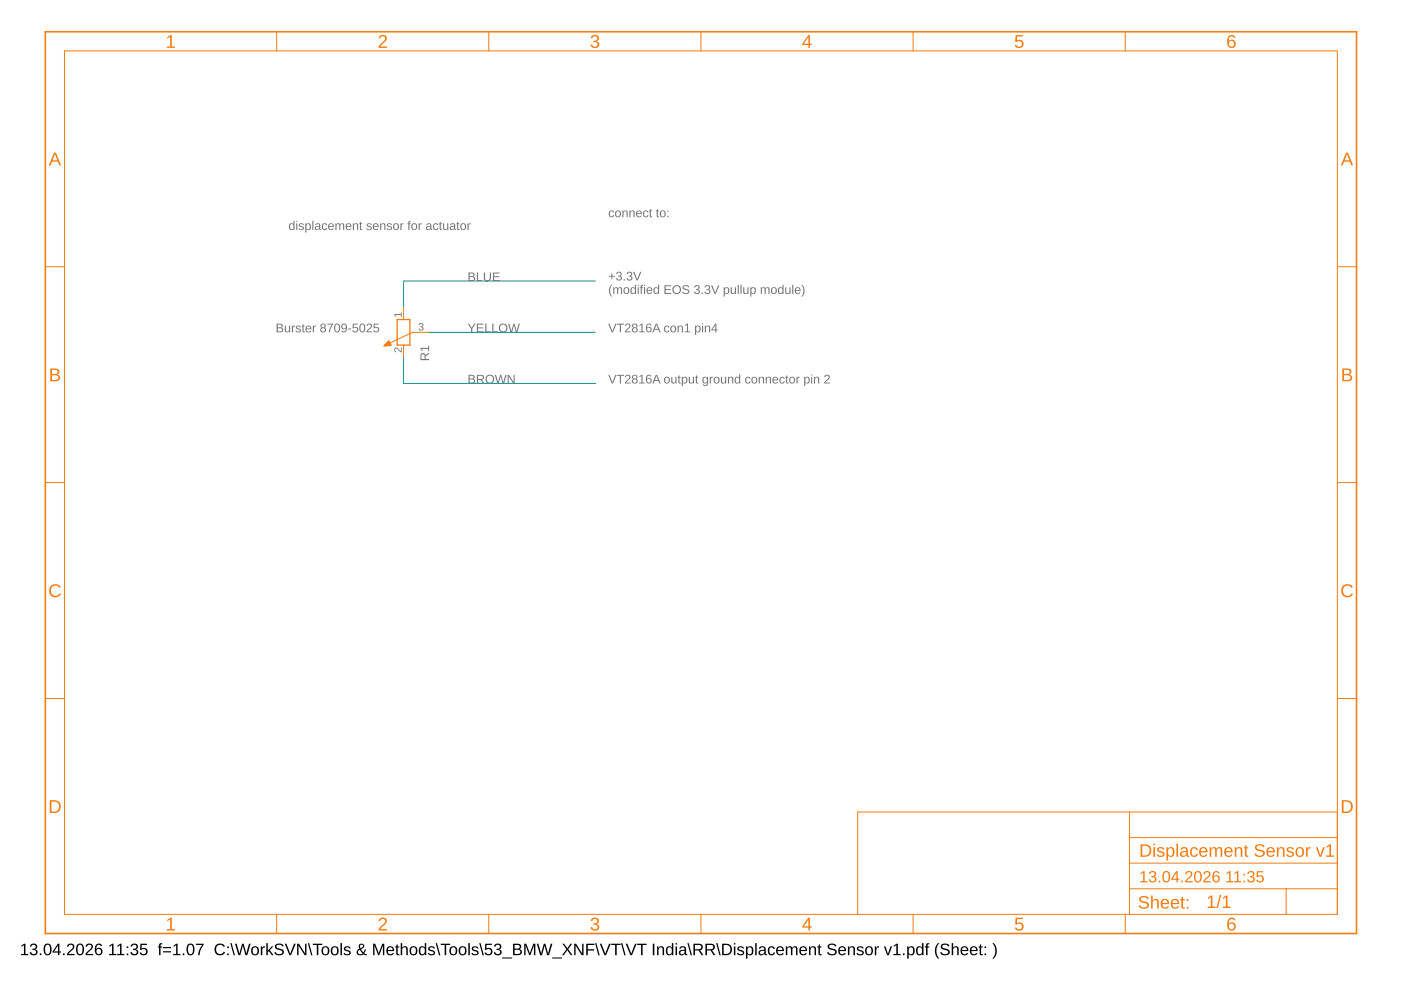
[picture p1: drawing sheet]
<svg xmlns="http://www.w3.org/2000/svg" width="297mm" height="210mm" viewBox="0 0 297 210" stroke-linecap="round" stroke-linejoin="round" font-family="sans-serif">
<path d="M4.5 200.5l.6-.4h.3v2.2h.6v.2h-1.5v-.2h.6v-1.9l-.6 .4zM6.6 200.2a.71 .71 0 0 1 1-.1 .71 .71 0 0 1 0 1.1l-.2 .1a.69 .69 0 0 1 .5 .9 .69 .69 0 0 1-1 .3l-.6-.4v-.2h.3a.49 .49 0 0 0 .7 .4 .49 .49 0 0 0 .2-.8l-.6-.1v-.2a.47 .47 0 0 0 .7-.3 .47 .47 0 0 0-.4-.6 .47 .47 0 0 0-.6 .4h-.3zM8.4 202.1h.4v.4h-.4zM9.6 200.2a.91 .91 0 0 1 1.1 .1 .91 .91 0 0 1 .2 1 .89 .89 0 0 1-.3 1.1 .89 .89 0 0 1-1.1-.2l-.2-.5v-.8zM9.8 200.4a1.65 1.65 0 0 0 .1 1.9h.2a1.12 1.12 0 0 0 .5-1.6l-.3-.4zM12.3 200.1h.3v1.6h.3v.3h-.3v.5h-.3v-.5h-1.1v-.3zM12.3 200.4l-.9 1.3h.9zM13.4 202.1h.3v.4h-.3zM14.5 200.2a.79 .79 0 0 1 1.2 .2 .79 .79 0 0 1-.5 1.1l-.7 .8h1.3v.2h-1.6l.1-.4 .5-.6a.72 .72 0 0 0 .4-1.2l-.5 .1-.2 .3h-.3zM16.5 200.2a.91 .91 0 0 1 1.1 .1 .91 .91 0 0 1 .2 1 .89 .89 0 0 1-.3 1.1 .89 .89 0 0 1-1.2-.2l-.2-.5v-.8zM16.7 200.4a1.65 1.65 0 0 0 .1 1.9h.2a1.12 1.12 0 0 0 .4-1.6l-.3-.4zM18.4 200.2a.79 .79 0 0 1 1.2 .2 .79 .79 0 0 1-.4 1.1l-.7 .8h1.2v.2h-1.6l.1-.4 .5-.6a.72 .72 0 0 0 .4-1.2l-.5 .1-.1 .3h-.4zM20.5 200.2a.76 .76 0 0 1 1.2 .3l-.3 .1a.51 .51 0 0 0-.7-.2 .51 .51 0 0 0-.3 .6v.3a.79 .79 0 0 1 1.2 0 .79 .79 0 0 1-.1 1.1 .79 .79 0 0 1-1.2-.1 1.85 1.85 0 0 1 .2-2.1zM20.4 201.7a.52 .52 0 0 0 1 0 .52 .52 0 0 0-1 0zM23.2 200.5l.6-.4h.3v2.2h.6v.2h-1.6v-.2h.7v-1.9l-.6 .4zM24.9 200.5l.6-.4h.3v2.2h.6v.2h-1.6v-.2h.7v-1.9l-.6 .4zM26.9 200.7h.3v.3h-.3zM26.9 202.2h.3v.3h-.3zM27.9 200.2a.71 .71 0 0 1 1.1-.1 .71 .71 0 0 1 0 1.1l-.3 .1a.69 .69 0 0 1 .6 .9 .69 .69 0 0 1-1 .3l-.6-.4-.1-.2h.4a.49 .49 0 0 0 .6 .4 .49 .49 0 0 0 .3-.8l-.7-.1v-.2a.47 .47 0 0 0 .7-.3 .47 .47 0 0 0-.3-.6 .47 .47 0 0 0-.6 .4h-.3zM29.8 200.1h1.4v.3h-1.1l-.1 .7a.83 .83 0 0 1 1.1 .2 .83 .83 0 0 1-.1 1.1 .83 .83 0 0 1-1.1 0l-.3-.4 .3-.1a.55 .55 0 0 0 .8 .3 .55 .55 0 0 0 .1-.9 .55 .55 0 0 0-.8 .1h-.3zM33.8 200.1l.6-.1v.2l-.4 .2v.3h.4v.2h-.4v1.6h-.3v-1.6h-.2v-.2h.2zM34.6 200.8h1.7v.2h-1.7zM34.6 201.7h1.7v.2h-1.7zM36.8 200.5l.6-.4h.3v2.2h.5v.2h-1.5v-.2h.6v-1.9l-.5 .4zM38.7 202.1h.4v.4h-.4zM39.9 200.2a.91 .91 0 0 1 1.1 .1 .91 .91 0 0 1 .2 1 .89 .89 0 0 1-.3 1.1 .89 .89 0 0 1-1.1-.2l-.2-.5v-.8zM40.1 200.4a1.65 1.65 0 0 0 .1 1.9h.2a1.12 1.12 0 0 0 .5-1.6l-.3-.4zM41.6 200.1h1.6l-.7 1.6-.2 .8h-.3a3.8 3.8 0 0 1 .9-2.1h-1.3zM45.8 200.4a1.21 1.21 0 0 1 1.9 .3l-.3 .1a.9 .9 0 0 0-1.3-.3 .9 .9 0 0 0-.2 1.3 .84 .84 0 0 0 .8 .5 .84 .84 0 0 0 .7-.5l.3 .1a1.25 1.25 0 0 1-1.8 .4 1.25 1.25 0 0 1-.1-1.9zM48.2 200.7h.3v.3h-.3zM48.2 202.2h.3v.3h-.3zM48.8 200h.3l.7 2.6h-.3zM49.8 200.1h.4l.6 2.1 .5-2.1h.3l.6 2.1 .6-2.1h.3l-.7 2.4h-.4l-.5-2-.6 2h-.4zM53.4 200.9a.94 .94 0 0 1 1.5 .5 .94 .94 0 0 1-1.1 1.1l-.4-.2-.1-.4zM53.8 200.9a.86 .86 0 0 0 .3 1.4 .79 .79 0 0 0 .5-.7 .79 .79 0 0 0-.5-.7zM55.3 200.7h.3v.3l.2-.3 .4-.1v.3h-.4l-.1 .3-.1 1.3h-.3zM56.5 200h.3v1.6l.8-.9h.4l-.8 .8 .8 1h-.4l-.6-.8-.2 .2v.6h-.3zM58.4 200.4a1.11 1.11 0 0 1 1.7 .2l-.3 .1a.63 .63 0 0 0-.6-.4 .63 .63 0 0 0-.6 .5l.7 .3a.75 .75 0 0 1 .9 .8 .75 .75 0 0 1-1 .7 .89 .89 0 0 1-1-.7h.3a.73 .73 0 0 0 .7 .4 .73 .73 0 0 0 .7-.5l-.8-.4a.72 .72 0 0 1-.7-1zM60.4 200.1h.3l.8 2.1 .9-2.1h.3l-1 2.4h-.3zM63 200.1h.4l1.3 2.1v-2.1h.3v2.4h-.4l-1.3-2v2h-.3zM65.3 200h.2l.7 2.6h-.2zM66.3 200.1h2v.3h-.8v2.1h-.3v-2.1h-.9zM68.4 200.9a.94 .94 0 0 1 1.4 .5 .94 .94 0 0 1-1.1 1.1l-.3-.2-.2-.4zM68.7 200.9a.86 .86 0 0 0 .3 1.4 .79 .79 0 0 0 .5-.7 .79 .79 0 0 0-.5-.7zM70.3 200.9a.94 .94 0 0 1 1.5 .5 .94 .94 0 0 1-1.1 1.1l-.4-.2-.1-.4zM70.7 200.9a.86 .86 0 0 0 .3 1.4 .79 .79 0 0 0 .5-.7 .79 .79 0 0 0-.5-.7zM72.2 200h.3v2.5h-.3zM73.1 200.8a.85 .85 0 0 1 1.2 .3h-.2a.39 .39 0 0 0-.5-.3 .39 .39 0 0 0-.3 .5l.2 .1a.67 .67 0 0 1 .7 .2 .67 .67 0 0 1 .1 .7 .91 .91 0 0 1-1.5-.2l.3-.1a.45 .45 0 0 0 .5 .4 .45 .45 0 0 0 .4-.5l-.1-.1a.82 .82 0 0 1-1-.8zM76.2 200.2a.57 .57 0 0 1 .9 .1 .57 .57 0 0 1-.3 .8l-.3 .1 .5 .8 .3-.8 .3 .1-.4 .8 .6 .2v.2h-.5a.47 .47 0 0 0-.7 0 .73 .73 0 0 1-1-.5 .73 .73 0 0 1 .6-.9l-.1-.5zM76.4 200.4v.6a.42 .42 0 0 0 .5-.2 .42 .42 0 0 0-.1-.5zM76.1 201.5a.51 .51 0 0 0 0 .7 .51 .51 0 0 0 .8-.1l-.6-.7zM79.1 200.1h.4l.8 2.1 .8-2.1h.4v2.4h-.3v-2.1l-.8 2.1h-.2l-.8-2.1v2.1h-.3zM82.1 200.9a.85 .85 0 0 1 1.1-.2 .85 .85 0 0 1 .4 1h-1.4a.54 .54 0 0 0 .4 .6 .54 .54 0 0 0 .7-.3l.2 .1a.92 .92 0 0 1-1.3 .3 .92 .92 0 0 1-.2-1.3zM82.4 201l-.2 .4h1.1l-.3-.5zM84.1 200.2h.2v.5h.4v.2h-.4v1.2l.1 .2h.3v.2h-.5l-.2-.1v-1.5h-.2v-.2h.2zM85 200h.3v1a.63 .63 0 0 1 .7-.4 .63 .63 0 0 1 .4 .7v1.2h-.3v-1.2a.45 .45 0 0 0-.4-.5 .45 .45 0 0 0-.4 .6v1.1h-.3zM87 200.9a.94 .94 0 0 1 1.5 .5 .94 .94 0 0 1-1.1 1.1l-.4-.2-.1-.4zM87.4 200.9a.86 .86 0 0 0 .3 1.4 .79 .79 0 0 0 .5-.7 .79 .79 0 0 0-.5-.7zM89 200.9l.5-.3 .6 .3v-.9h.3v2.5h-.3v-.3a.71 .71 0 0 1-1 .3 .71 .71 0 0 1-.3-.9zM89.2 201a.91 .91 0 0 0 .4 1.3 .79 .79 0 0 0 .5-.7 .79 .79 0 0 0-.5-.7zM91 200.8a.85 .85 0 0 1 1.2 .3h-.3a.39 .39 0 0 0-.4-.3 .39 .39 0 0 0-.3 .5l.2 .1a.67 .67 0 0 1 .7 .2 .67 .67 0 0 1 .1 .7 .91 .91 0 0 1-1.5-.2l.3-.1a.45 .45 0 0 0 .5 .4 .45 .45 0 0 0 .4-.5l-.1-.1a.82 .82 0 0 1-1-.8zM92.4 200h.3l.7 2.6h-.3zM93.4 200.1h2v.3h-.8v2.1h-.3v-2.1h-.9zM95.5 200.9a.94 .94 0 0 1 1.5 .5 .94 .94 0 0 1-1.1 1.1l-.4-.2-.2-.4zM95.8 200.9a.86 .86 0 0 0 .3 1.4 .79 .79 0 0 0 .5-.7 .79 .79 0 0 0-.5-.7zM97.5 200.9a.94 .94 0 0 1 1.4 .5 .94 .94 0 0 1-1.1 1.1l-.3-.2-.2-.4zM97.8 200.9a.86 .86 0 0 0 .3 1.4 .79 .79 0 0 0 .5-.7 .79 .79 0 0 0-.5-.7zM99.3 200h.3v2.5h-.3zM100.2 200.8a.85 .85 0 0 1 1.3 .3h-.3a.39 .39 0 0 0-.5-.3 .39 .39 0 0 0-.3 .5l.2 .1a.67 .67 0 0 1 .7 .2 .67 .67 0 0 1 .1 .7 .91 .91 0 0 1-1.5-.2l.3-.1a.45 .45 0 0 0 .6 .4 .45 .45 0 0 0 .3-.5l-.1-.1a.82 .82 0 0 1-1-.8zM101.6 200h.3l.7 2.6h-.3zM102.9 200.1h1.4v.3h-1.1l-.1 .7a.83 .83 0 0 1 1.1 .2 .83 .83 0 0 1-.1 1.1 .83 .83 0 0 1-1.1 0l-.3-.4 .3-.1a.55 .55 0 0 0 .9 .3 .55 .55 0 0 0 0-.9 .55 .55 0 0 0-.8 .1h-.3zM105 200.2a.71 .71 0 0 1 1-.1 .71 .71 0 0 1 0 1.1l-.2 .1a.69 .69 0 0 1 .5 .9 .69 .69 0 0 1-1 .3l-.6-.4v-.2h.3a.49 .49 0 0 0 .7 .4 .49 .49 0 0 0 .2-.8l-.6-.1v-.2a.47 .47 0 0 0 .7-.3 .47 .47 0 0 0-.4-.6 .47 .47 0 0 0-.6 .4h-.3zM106.5 203h2v.2h-2zM108.8 200.1a1.58 1.58 0 0 1 1.7 .3v.5l-.4 .3a.66 .66 0 0 1 .5 .8 .66 .66 0 0 1-.8 .5h-1zM109.1 200.4v.7h.6a.42 .42 0 0 0 .4-.1 .42 .42 0 0 0 .1-.4l-.3-.2zM109.1 201.4v.9l1.1-.2a.43 .43 0 0 0-.1-.7zM111.1 200.1h.5l.7 2.1 .8-2.1h.4v2.4h-.3v-2.1l-.8 2.1h-.2l-.8-2.1v2.1h-.3zM113.8 200.1h.4l.5 2.1 .6-2.1h.3l.6 2.1 .6-2.1h.3l-.7 2.4h-.4l-.5-2-.6 2h-.4zM117.1 203h2v.2h-2zM119.2 200.1h.4l.7 .9 .6-.9h.4l-.8 1.1 .9 1.3h-.4l-.7-1-.8 1h-.3l.9-1.2zM121.7 200.1h.4l1.3 2.1v-2.1h.3v2.4h-.4l-1.3-2v2h-.3zM124.3 200.1h1.7v.3h-1.4v.9h1.4v.2h-1.4v1h-.3zM126.2 200h.2l.7 2.6h-.2zM127.2 200.1h.3l.8 2.1 .8-2.1h.4l-1 2.4h-.3zM129.6 200.1h2v.3h-.9v2.1h-.3v-2.1h-.8zM131.7 200h.2l.7 2.6h-.2zM132.7 200.1h.3l.8 2.1 .8-2.1h.4l-1 2.4h-.3zM135.1 200.1h2v.3h-.9v2.1h-.3v-2.1h-.8zM138.4 200.1h.3v2.4h-.3zM139.3 200.7h.3v.3a.63 .63 0 0 1 .7-.4 .63 .63 0 0 1 .5 .7v1.2h-.3v-1.2a.45 .45 0 0 0-.5-.5 .45 .45 0 0 0-.4 .6v1.1h-.3zM141.3 200.9l.6-.3 .5 .3v-.9h.4v2.5h-.3v-.3a.71 .71 0 0 1-1 .3 .71 .71 0 0 1-.3-.9zM141.6 201a.91 .91 0 0 0 .3 1.3 .79 .79 0 0 0 .5-.7 .79 .79 0 0 0-.5-.7zM143.2 200h.3v.3h-.3zM143.2 200.7h.3v1.8h-.3zM144.2 200.7a.74 .74 0 0 1 .8-.1 .74 .74 0 0 1 .5 .6v1l.2 .1v.2h-.3l-.2-.3a.63 .63 0 0 1-.8 .4 .63 .63 0 0 1-.5-.8 .63 .63 0 0 1 .8-.4h.5a.42 .42 0 0 0-.3-.5 .42 .42 0 0 0-.6 .3l-.3-.1zM144.4 201.7a.41 .41 0 0 0 .1 .7 .41 .41 0 0 0 .6-.4l.1-.4zM145.7 200h.3l.7 2.6h-.3zM147 200.1h1.2a.7 .7 0 0 1 .8 .5 .7 .7 0 0 1-.6 .9l.7 1h-.4l-.6-1h-.8v1h-.3zM147.3 200.4v.9h.8a.46 .46 0 0 0 .6-.5 .46 .46 0 0 0-.6-.4zM149.6 200.1h1.1a.7 .7 0 0 1 .9 .5 .7 .7 0 0 1-.6 .9l.7 1h-.4l-.6-1h-.8v1h-.3zM149.9 200.4v.9h.8a.46 .46 0 0 0 .5-.5 .46 .46 0 0 0-.5-.4zM151.8 200h.3l.7 2.6h-.3zM153.1 200.1h.8a1.22 1.22 0 0 1 1.3 1.2 1.22 1.22 0 0 1-1.2 1.2h-.9zM153.4 200.4v1.9h.6a1 1 0 0 0 .8-1.3 1 1 0 0 0-1.4-.6zM155.6 200h.3v.3h-.3zM155.6 200.7h.3v1.8h-.3zM156.5 200.8a.85 .85 0 0 1 1.3 .3h-.3a.39 .39 0 0 0-.5-.3 .39 .39 0 0 0-.3 .5l.2 .1a.67 .67 0 0 1 .7 .2 .67 .67 0 0 1 .1 .7 .91 .91 0 0 1-1.5-.2l.3-.1a.45 .45 0 0 0 .6 .4 .45 .45 0 0 0 .3-.5l-.1-.1a.82 .82 0 0 1-1-.8zM158.1 200.7h.3l.1 .3a.71 .71 0 0 1 .9-.3 .71 .71 0 0 1 .3 .9 .76 .76 0 0 1-.9 .9l-.3-.3v1.1h-.3zM158.7 200.9a.84 .84 0 0 0 .3 1.4 .83 .83 0 0 0 0-1.4zM160.1 200h.3v2.5h-.3zM161.1 200.7a.74 .74 0 0 1 .8-.1 .74 .74 0 0 1 .5 .6v1l.2 .1v.2h-.4l-.1-.3a.63 .63 0 0 1-.8 .4 .63 .63 0 0 1-.5-.8 .63 .63 0 0 1 .8-.4h.4a.42 .42 0 0 0-.2-.5 .42 .42 0 0 0-.6 .3l-.3-.1zM161.3 201.7a.41 .41 0 0 0 .1 .7 .41 .41 0 0 0 .6-.4v-.4zM163 200.9a.76 .76 0 0 1 1.3 .3h-.3a.48 .48 0 0 0-.7-.3 .48 .48 0 0 0-.2 .7 .48 .48 0 0 0 .2 .7 .48 .48 0 0 0 .7-.4l.3 .1a.79 .79 0 0 1-.9 .5 .79 .79 0 0 1-.6-.9zM164.8 200.9a.85 .85 0 0 1 1-.2 .85 .85 0 0 1 .4 1h-1.3a.54 .54 0 0 0 .3 .6 .54 .54 0 0 0 .7-.3l.3 .1a.92 .92 0 0 1-1.4 .3 .92 .92 0 0 1-.2-1.3zM165 201l-.1 .4h1l-.3-.5zM166.6 200.7h.3v.3a.58 .58 0 0 1 .5-.4 .58 .58 0 0 1 .6 .4 .58 .58 0 0 1 .7-.4 .58 .58 0 0 1 .4 .7v1.2h-.3v-1.4a.41 .41 0 0 0-.6-.2 .41 .41 0 0 0-.2 .5v1.1h-.3v-1.4a.41 .41 0 0 0-.6-.2 .41 .41 0 0 0-.2 .5v1.1h-.3zM169.7 200.9a.85 .85 0 0 1 1-.2 .85 .85 0 0 1 .4 1h-1.3a.54 .54 0 0 0 .3 .6 .54 .54 0 0 0 .7-.3l.3 .1a.92 .92 0 0 1-1.3 .3 .92 .92 0 0 1-.2-1.3zM169.9 201l-.1 .4h1l-.3-.5zM171.5 200.7h.3v.3a.63 .63 0 0 1 .7-.4 .63 .63 0 0 1 .5 .7v1.2h-.3v-1.2a.45 .45 0 0 0-.5-.5 .45 .45 0 0 0-.4 .6v1.1h-.3zM173.6 200.2h.2v.5h.4v.2h-.4v1.2l.1 .2h.3v.2h-.5l-.1-.1-.1-1.5h-.2v-.2h.2zM175.6 200.4a1.11 1.11 0 0 1 1.7 .2l-.3 .1a.63 .63 0 0 0-.6-.4 .63 .63 0 0 0-.6 .5l.7 .3a.75 .75 0 0 1 .9 .8 .75 .75 0 0 1-1 .7 .89 .89 0 0 1-1-.7h.3a.73 .73 0 0 0 .7 .4 .73 .73 0 0 0 .7-.5l-.8-.4a.72 .72 0 0 1-.7-1zM177.9 200.9a.85 .85 0 0 1 1.1-.2 .85 .85 0 0 1 .4 1h-1.4a.54 .54 0 0 0 .4 .6 .54 .54 0 0 0 .7-.3l.2 .1a.92 .92 0 0 1-1.3 .3 .92 .92 0 0 1-.2-1.3zM178.2 201l-.2 .4h1.1l-.3-.5zM179.8 200.7h.3v.3a.63 .63 0 0 1 .7-.4 .63 .63 0 0 1 .5 .7v1.2h-.3v-1.2a.45 .45 0 0 0-.5-.5 .45 .45 0 0 0-.4 .6v1.1h-.3zM181.9 200.8a.85 .85 0 0 1 1.2 .3h-.3a.39 .39 0 0 0-.5-.3 .39 .39 0 0 0-.2 .5l.2 .1a.67 .67 0 0 1 .6 .2 .67 .67 0 0 1 .1 .7 .91 .91 0 0 1-1.4-.2l.3-.1a.45 .45 0 0 0 .5 .4 .45 .45 0 0 0 .4-.5l-.1-.1a.82 .82 0 0 1-1-.8zM183.6 200.9a.94 .94 0 0 1 1.5 .5 .94 .94 0 0 1-1.1 1.1l-.4-.2-.2-.4zM184 200.9a.86 .86 0 0 0 .2 1.4 .79 .79 0 0 0 .6-.7 .79 .79 0 0 0-.5-.7zM185.5 200.7h.3v.3l.1-.3 .4-.1v.3h-.3l-.2 .3v1.3h-.3zM187.4 200.7h.3l.6 1.6 .5-1.6h.3l-.7 1.8h-.3zM189.5 200.5l.6-.4h.3v2.2h.5v.2h-1.5v-.2h.6v-1.9l-.5 .4zM191.4 202.1h.4v.4h-.4zM192.3 200.7h.3v.3a.71 .71 0 0 1 1-.3 .71 .71 0 0 1 .3 .9 .76 .76 0 0 1-.9 .9l-.4-.3 .1 1.1h-.4zM192.9 200.9a.84 .84 0 0 0 .3 1.4 .83 .83 0 0 0 0-1.4zM194.4 200.9l.5-.3 .6 .3v-.9h.3v2.5h-.3v-.3a.71 .71 0 0 1-.9 .3 .71 .71 0 0 1-.4-.9zM194.6 201a.9 .9 0 0 0 .4 1.3 .79 .79 0 0 0 .5-.7 .79 .79 0 0 0-.5-.7zM196.5 200.1l.5-.1v.2l-.3 .2v.3h.3v.2h-.3v1.6h-.4v-1.6h-.2v-.2h.2zM198.9 200h.3a2.48 2.48 0 0 0 0 3.3 1.06 1.06 0 0 1-.9-1.1 2.47 2.47 0 0 1 .6-2.2zM199.6 200.4a1.11 1.11 0 0 1 1.7 .2l-.3 .1a.63 .63 0 0 0-.7-.4 .63 .63 0 0 0-.5 .5l.7 .3a.75 .75 0 0 1 .9 .8 .75 .75 0 0 1-1 .7 .89 .89 0 0 1-1.1-.7h.4a.73 .73 0 0 0 .7 .4 .73 .73 0 0 0 .6-.5l-.7-.4a.72 .72 0 0 1-.7-1zM201.8 200h.3v1a.63 .63 0 0 1 .7-.4 .63 .63 0 0 1 .5 .7v1.2h-.3v-1.2a.45 .45 0 0 0-.5-.5 .45 .45 0 0 0-.4 .6v1.1h-.3zM203.9 200.9a.85 .85 0 0 1 1-.2 .85 .85 0 0 1 .4 1h-1.3a.54 .54 0 0 0 .3 .6 .54 .54 0 0 0 .7-.3l.3 .1a.92 .92 0 0 1-1.4 .3 .92 .92 0 0 1-.2-1.3zM204.1 201l-.1 .4h1l-.3-.5zM205.8 200.9a.85 .85 0 0 1 1.1-.2 .85 .85 0 0 1 .4 1h-1.4a.54 .54 0 0 0 .4 .6 .54 .54 0 0 0 .7-.3l.2 .1a.92 .92 0 0 1-1.3 .3 .92 .92 0 0 1-.2-1.3zM206.1 201l-.2 .4h1.1l-.3-.5zM207.8 200.2h.2v.5h.4v.2h-.4v1.2l.1 .2h.3v.2h-.5l-.2-.1v-1.5h-.2v-.2h.2zM208.7 200.7h.4v.3h-.4zM208.7 202.2h.4v.3h-.4zM210.4 200a1.06 1.06 0 0 1 .9 1 2.47 2.47 0 0 1-.6 2.3h-.3a2.48 2.48 0 0 0 0-3.3z" fill="#000"/>
<g fill="#757575">
<path d="M83.6 66.6h1.4v-.4h.2v1h-.2v-.4h-1.2l.2 .3h-.1z"/>
<path d="M83.7 73.8a.84 .84 0 0 1 1.1 .6l.2 .1v-.8h.2v1l-.7-.5a.34 .34 0 0 0-.5-.3 .34 .34 0 0 0-.1 .6l.1 .2-.4-.3z"/>
<path d="M88.9 68.6a.46 .46 0 0 1 .8 0 .46 .46 0 0 1-.3 .7 .42 .42 0 0 1 .4 .5 .42 .42 0 0 1-.5 .3l-.5-.2-.1-.2h.2a.32 .32 0 0 0 .5 .2 .32 .32 0 0 0 .1-.5h-.4v-.2a.31 .31 0 0 0 .5-.2 .31 .31 0 0 0-.3-.4 .31 .31 0 0 0-.3 .3h-.2z"/>
<path d="M58.6 68.6l1.1 .1 .2 .1v.4l-.3 .3a.5 .5 0 0 1 .4 .6 .5 .5 0 0 1-.6 .4h-.8zM58.9 68.8v.6h.6l.2-.2-.1-.3zM58.9 69.6v.7l.7-.1 .2-.1-.2-.5zM60.4 69.1h.2v.8a.34 .34 0 0 0 .4 .4 .34 .34 0 0 0 .3-.4v-.8h.2v1.4h-.2v-.3a.47 .47 0 0 1-.6 .3 .47 .47 0 0 1-.3-.5zM61.9 69.1h.2v.2l.1-.2 .3-.1v.3h-.2l-.2 .2v1h-.2zM62.8 69.1l.7-.1 .3 .4h-.2a.29 .29 0 0 0-.4-.2 .29 .29 0 0 0-.2 .3l.5 .2a.42 .42 0 0 1 .3 .5 .42 .42 0 0 1-.6 .3l-.5-.2v-.2h.2a.34 .34 0 0 0 .4 .3 .34 .34 0 0 0 .2-.4v-.1a.59 .59 0 0 1-.8-.6zM64.2 68.7h.2v.4h.2v.1h-.2v.9v.2h.2v.2l-.5-.2v-1.1h-.1v-.1h.1zM64.9 69.2a.64 .64 0 0 1 .8-.1 .64 .64 0 0 1 .3 .7h-1a.41 .41 0 0 0 .3 .5 .41 .41 0 0 0 .5-.2l.2 .1a.71 .71 0 0 1-1.1 .1 .71 .71 0 0 1 0-1.1zM65.1 69.3l-.1 .3h.8l-.3-.4zM66.3 69.1h.2l.1 .2 .1-.2 .3-.1v.3h-.3l-.1 .2v1h-.3zM68.1 68.7a.53 .53 0 0 1 .8 0 .53 .53 0 0 1-.1 .8 .53 .53 0 0 1 .1 .8 .53 .53 0 0 1-.8 0 .53 .53 0 0 1 .1-.8l-.3-.3zM68.2 69.1a.34 .34 0 0 0 .6 0 .34 .34 0 0 0-.6 0zM68.1 70a.4 .4 0 0 0 .8 0 .4 .4 0 0 0-.8 0zM69.4 68.6h1.2l-.5 1.2-.1 .7h-.3l.1-.5 .6-1.2h-1zM71.1 68.7a.69 .69 0 0 1 .8 .1 .69 .69 0 0 1 .2 .7 .69 .69 0 0 1-.6 1 .69 .69 0 0 1-.7-1zM71.3 68.8a1.04 1.04 0 0 0 .2 1.5 .91 .91 0 0 0 0-1.5zM72.5 68.8a.67 .67 0 0 1 .8-.1 .67 .67 0 0 1 .3 .8 .67 .67 0 0 1-.3 .9 .67 .67 0 0 1-.9-.3h.2a.44 .44 0 0 0 .6 .1 .44 .44 0 0 0 .1-.6 .59 .59 0 0 1-.8 .1 .59 .59 0 0 1 0-.9zM72.5 69.2a.41 .41 0 0 0 .8 0 .41 .41 0 0 0-.8 0zM73.8 69.6h.7v.3h-.7zM74.8 68.6h1.1v.2h-.9v.6a.63 .63 0 0 1 .9 .3 .63 .63 0 0 1-.4 .8 .63 .63 0 0 1-.8-.4l.2-.1a.41 .41 0 0 0 .6 .2 .41 .41 0 0 0 .1-.6 .41 .41 0 0 0-.6 0h-.3zM76.5 68.7a.69 .69 0 0 1 .8 .1 .69 .69 0 0 1 .1 .7 .69 .69 0 0 1-.6 1 .69 .69 0 0 1-.6-1zM76.6 68.8a1.04 1.04 0 0 0 .2 1.5 .91 .91 0 0 0 0-1.5zM77.9 68.7a.59 .59 0 0 1 .9 .1 .59 .59 0 0 1-.3 .9l-.6 .6h1v.2h-1.2l.1-.3 .5-.6a.4 .4 0 0 0 .3-.5 .4 .4 0 0 0-.6-.1l-.1 .1h-.2zM79.3 68.6h1v.2h-.8l-.1 .6a.63 .63 0 0 1 .9 .3 .63 .63 0 0 1-.4 .8 .63 .63 0 0 1-.8-.4l.3-.1a.41 .41 0 0 0 .6 .2 .41 .41 0 0 0 .1-.6 .41 .41 0 0 0-.7 0h-.2z"/>
<path d="M61.4 47.5l.4-.2 .4 .3v-.8h.2l.1 2h-.3v-.3a.54 .54 0 0 1-.7 .2 .54 .54 0 0 1-.2-.6zM61.6 47.6l-.1 .7a.37 .37 0 0 0 .5 .3 .37 .37 0 0 0 .2-.6l-.2-.5zM62.8 46.8h.2v.3h-.2zM62.8 47.4h.2v1.4h-.2zM63.5 47.4h.6l.3 .3h-.2a.29 .29 0 0 0-.3-.2 .29 .29 0 0 0-.3 .3l.5 .2a.42 .42 0 0 1 .3 .5 .42 .42 0 0 1-.5 .3l-.5-.2-.1-.2h.2a.34 .34 0 0 0 .4 .3 .34 .34 0 0 0 .3-.4l-.1-.1a.59 .59 0 0 1-.7-.6zM64.7 47.4h.3v.2a.54 .54 0 0 1 .7-.2 .54 .54 0 0 1 .2 .7 .57 .57 0 0 1-.7 .7l-.2-.3v.8h-.3zM65.1 47.6a.52 .52 0 0 0-.2 .6 .52 .52 0 0 0 .7 .3 .55 .55 0 0 0 .1-.6 .55 .55 0 0 0-.6-.3zM66.2 46.8h.2v2h-.2zM66.9 47.5l.2-.1a.55 .55 0 0 1 .8 .4v.7l.2 .3h-.3l-.1-.3a.48 .48 0 0 1-.6 .3 .48 .48 0 0 1-.3-.6 .48 .48 0 0 1 .5-.3h.4a.32 .32 0 0 0-.3-.4 .32 .32 0 0 0-.4 .2h-.2zM67 48.3a.35 .35 0 0 0 .7 0 .35 .35 0 0 0-.7 0zM68.4 47.5l.6-.1 .4 .3-.3 .1-.2-.3a.53 .53 0 0 0-.4 .6 .53 .53 0 0 0 .4 .5l.2-.3h.3a.62 .62 0 0 1-.9 .4 .62 .62 0 0 1-.3-.9zM69.7 47.5a.64 .64 0 0 1 .8-.1 .64 .64 0 0 1 .3 .7h-1a.41 .41 0 0 0 .3 .5 .41 .41 0 0 0 .5-.2l.2 .1a.71 .71 0 0 1-1.1 .1 .71 .71 0 0 1 0-1.1zM69.9 47.6l-.1 .3h.8l-.3-.4zM71.1 47.4h.2v.2a.43 .43 0 0 1 .4-.3 .43 .43 0 0 1 .4 .3 .44 .44 0 0 1 .6-.3 .44 .44 0 0 1 .3 .5v1h-.3v-1.1l-.2-.2-.3 .3v1h-.3v-1.1l-.1-.2h-.3l-.1 .3-.1 1h-.2zM73.4 47.5a.64 .64 0 0 1 .8-.1 .64 .64 0 0 1 .3 .7h-1a.41 .41 0 0 0 .3 .5 .41 .41 0 0 0 .5-.2l.2 .1a.71 .71 0 0 1-1.1 .1 .71 .71 0 0 1 0-1.1zM73.6 47.6l-.1 .3h.8l-.3-.4zM74.8 47.4h.2v.2a.47 .47 0 0 1 .6-.3 .47 .47 0 0 1 .3 .5v1h-.2v-.9a.34 .34 0 0 0-.4-.4 .34 .34 0 0 0-.2 .4v.9h-.3zM76.4 47h.2v.4h.2v.1h-.2v.9v.2h.2v.2l-.5-.2v-1.1h-.1v-.1h.1zM77.9 47.4h.6l.3 .3h-.2a.29 .29 0 0 0-.4-.2 .29 .29 0 0 0-.2 .3l.5 .2a.42 .42 0 0 1 .3 .5 .42 .42 0 0 1-.5 .3l-.6-.2v-.2h.2a.34 .34 0 0 0 .4 .3 .34 .34 0 0 0 .2-.4v-.1a.59 .59 0 0 1-.7-.6zM79.2 47.5a.64 .64 0 0 1 .8-.1 .64 .64 0 0 1 .3 .7h-1a.41 .41 0 0 0 .2 .5 .41 .41 0 0 0 .6-.2l.2 .1a.71 .71 0 0 1-1.1 .1 .71 .71 0 0 1 0-1.1zM79.4 47.6l-.1 .3h.8l-.3-.4zM80.6 47.4h.2v.2a.47 .47 0 0 1 .6-.3 .47 .47 0 0 1 .3 .5v1h-.2v-.9a.34 .34 0 0 0-.4-.4 .34 .34 0 0 0-.3 .4v.9h-.2zM82.2 47.4h.6l.3 .3h-.2a.29 .29 0 0 0-.4-.2 .29 .29 0 0 0-.2 .3l.5 .2a.42 .42 0 0 1 .3 .5 .42 .42 0 0 1-.5 .3l-.6-.2v-.2h.2a.34 .34 0 0 0 .4 .3 .34 .34 0 0 0 .2-.4v-.1a.59 .59 0 0 1-.7-.6zM83.5 47.5a.68 .68 0 0 1 1 .1 .68 .68 0 0 1-.1 1 .68 .68 0 0 1-1-.1l-.1-.4zM83.7 47.6l-.1 .5a.43 .43 0 0 0 .4 .5 .55 .55 0 0 0 .3-.6 .55 .55 0 0 0-.5-.5zM84.9 47.4h.2v.2l.2-.2 .3-.1v.3h-.3l-.1 .2-.1 1h-.2zM86.7 46.9l.4-.1v.2l-.3 .1v.3h.3v.1h-.3v1.3h-.2v-1.3h-.2v-.1h.2zM87.4 47.5a.68 .68 0 0 1 .9 .1 .68 .68 0 0 1-.1 1 .68 .68 0 0 1-.9-.1l-.1-.4zM87.5 47.6l-.1 .5a.43 .43 0 0 0 .4 .5 .55 .55 0 0 0 .4-.6 .55 .55 0 0 0-.5-.5zM88.7 47.4h.3v.2l.1-.2 .3-.1v.3h-.2l-.2 .2v1h-.3zM90.5 47.5l.1-.1a.55 .55 0 0 1 .9 .4v.7l.2 .3h-.3l-.2-.3a.48 .48 0 0 1-.6 .3 .48 .48 0 0 1-.3-.6 .48 .48 0 0 1 .6-.3h.3a.32 .32 0 0 0-.2-.4 .32 .32 0 0 0-.4 .2h-.2zM90.6 48.3a.35 .35 0 0 0 .7 0 .35 .35 0 0 0-.7 0zM91.9 47.5l.7-.1 .3 .3-.2 .1-.2-.3a.53 .53 0 0 0-.5 .6 .53 .53 0 0 0 .5 .5l.2-.3h.2a.62 .62 0 0 1-.8 .4 .62 .62 0 0 1-.3-.9zM93.3 47h.1v.4h.3v.1h-.3v.9l.1 .2h.2v.2l-.5-.2v-1.1h-.2v-.1h.2zM93.9 47.4h.3v.8a.34 .34 0 0 0 .3 .4 .34 .34 0 0 0 .3-.4v-.8h.2l.1 1.4h-.3v-.3a.47 .47 0 0 1-.5 .3 .47 .47 0 0 1-.4-.5zM95.5 47.5l.2-.1a.55 .55 0 0 1 .8 .4v.7l.2 .3h-.3l-.1-.3a.48 .48 0 0 1-.6 .3 .48 .48 0 0 1-.3-.6 .48 .48 0 0 1 .6-.3h.3a.32 .32 0 0 0-.2-.4 .32 .32 0 0 0-.4 .2h-.3zM95.6 48.3a.35 .35 0 0 0 .7 0 .35 .35 0 0 0-.7 0zM97 47h.2v.4h.2v.1h-.2v.9v.2h.2v.2l-.4-.2-.1-1.1h-.1v-.1h.1zM97.7 47.5a.68 .68 0 0 1 1 .1 .68 .68 0 0 1-.1 1 .68 .68 0 0 1-1-.1v-.4zM97.9 47.6l-.1 .5a.43 .43 0 0 0 .4 .5 .55 .55 0 0 0 .4-.6 .55 .55 0 0 0-.6-.5zM99.1 47.4h.2l.1 .2 .1-.2 .3-.1v.3h-.3l-.1 .2v1h-.3z"/>
<path d="M129.2 44.8l.7-.2 .3 .4-.2 .1-.2-.3a.53 .53 0 0 0-.5 .5 .53 .53 0 0 0 .5 .6l.2-.3h.2a.62 .62 0 0 1-.8 .4 .62 .62 0 0 1-.3-.9zM130.6 44.8a.68 .68 0 0 1 .9 .1 .68 .68 0 0 1-.1 .9 .68 .68 0 0 1-.9-.1l-.1-.4zM130.7 44.9l-.1 .4a.43 .43 0 0 0 .4 .6 .55 .55 0 0 0 .4-.6 .55 .55 0 0 0-.5-.5zM131.9 44.6h.3v.3a.47 .47 0 0 1 .5-.3 .47 .47 0 0 1 .4 .5v1h-.3v-.9a.34 .34 0 0 0-.3-.4 .34 .34 0 0 0-.3 .4v.9h-.2zM133.4 44.6h.2l.1 .3a.47 .47 0 0 1 .5-.3 .47 .47 0 0 1 .4 .5v1h-.3v-.9a.34 .34 0 0 0-.4-.4 .34 .34 0 0 0-.2 .4v.9h-.3zM135 44.8a.64 .64 0 0 1 .8-.1 .64 .64 0 0 1 .3 .7h-1a.41 .41 0 0 0 .2 .5 .41 .41 0 0 0 .6-.2h.2a.71 .71 0 0 1-1.1 .2 .71 .71 0 0 1 0-1.1zM135.2 44.9l-.1 .3h.8l-.3-.4zM136.5 44.8l.6-.2 .4 .4-.3 .1-.2-.3a.53 .53 0 0 0-.4 .5 .53 .53 0 0 0 .4 .6l.2-.3h.3a.62 .62 0 0 1-.9 .4 .62 .62 0 0 1-.3-.9zM137.8 44.3h.2v.3h.2v.2h-.2v.9l.1 .2h.2v.1l-.5-.1v-1.1h-.2v-.2h.2zM139.3 44.3h.2v.3h.2v.2h-.2v.9v.2h.3v.1l-.5-.1-.1-1.1h-.1v-.2h.1zM140 44.8a.68 .68 0 0 1 1 .1 .68 .68 0 0 1-.1 .9 .68 .68 0 0 1-.9-.1l-.1-.4zM140.2 44.9l-.1 .4a.43 .43 0 0 0 .4 .6 .55 .55 0 0 0 .4-.6 .55 .55 0 0 0-.6-.5zM141.5 44.6h.3v.3h-.3zM141.5 45.8h.3v.3h-.3z"/>
<path d="M129 68.6h.2l.6 1.6 .7-1.6h.2l-.7 1.9h-.3zM130.8 68.6h1.5v.2h-.6v1.7h-.3v-1.7h-.6zM132.7 68.7a.59 .59 0 0 1 .9 .1 .59 .59 0 0 1-.3 .9l-.6 .6h1v.2h-1.2l.1-.3 .5-.6a.4 .4 0 0 0 .3-.5 .4 .4 0 0 0-.6-.1l-.1 .1h-.2zM134.2 68.7a.53 .53 0 0 1 .8 0 .53 .53 0 0 1-.2 .8 .53 .53 0 0 1 .2 .8 .53 .53 0 0 1-.8 0 .53 .53 0 0 1 .1-.8l-.3-.3zM134.2 69.1a.35 .35 0 0 0 .7 0 .35 .35 0 0 0-.7 0zM134.2 70a.4 .4 0 0 0 .8 0 .4 .4 0 0 0-.8 0zM135.6 68.9l.6-.3v1.7h.5v.2h-1.2v-.2h.5v-1.5l-.4 .3zM137.2 68.7l.2-.1a.54 .54 0 0 1 .7 .4h-.2l-.1-.2a.51 .51 0 0 0-.5 .2 .51 .51 0 0 0-.1 .5 .59 .59 0 0 1 .9 .1 .59 .59 0 0 1-.3 .9 .59 .59 0 0 1-.8-.4v-.8zM137.1 69.9a.4 .4 0 0 0 .8 0 .4 .4 0 0 0-.8 0zM139 68.6h.3l.8 1.9h-.3l-.2-.6h-.8l-.2 .6h-.3zM139.2 68.8l-.4 .9h.7zM140.9 69.2l.7-.1 .3 .3-.2 .1-.2-.3a.53 .53 0 0 0-.5 .6 .53 .53 0 0 0 .5 .5l.2-.3h.2a.62 .62 0 0 1-.8 .4 .62 .62 0 0 1-.3-.9zM142.3 69.2a.68 .68 0 0 1 .9 .1 .68 .68 0 0 1-.1 1 .68 .68 0 0 1-.9-.1l-.1-.4zM142.4 69.3v.5a.43 .43 0 0 0 .3 .5 .55 .55 0 0 0 .4-.6 .55 .55 0 0 0-.5-.5zM143.7 69.1h.2v.2a.47 .47 0 0 1 .5-.3 .47 .47 0 0 1 .4 .5v1h-.2v-.9a.34 .34 0 0 0-.4-.4 .34 .34 0 0 0-.3 .4v.9h-.2zM145.2 68.9l.7-.3v1.7h.4v.2h-1.1v-.2h.4v-1.5l-.4 .3zM147.4 69.1h.2v.2a.54 .54 0 0 1 .7-.2 .54 .54 0 0 1 .3 .6 .57 .57 0 0 1-.8 .8l-.2-.3v.8h-.2zM147.8 69.3a.52 .52 0 0 0-.2 .6 .52 .52 0 0 0 .6 .3 .55 .55 0 0 0 .1-.6 .55 .55 0 0 0-.5-.3zM148.8 68.5h.3v.3h-.3zM148.8 69.1h.3v1.4h-.3zM149.4 69.1h.3v.2a.47 .47 0 0 1 .5-.3 .47 .47 0 0 1 .4 .5v1h-.3v-.9a.34 .34 0 0 0-.3-.4 .34 .34 0 0 0-.3 .4v.9h-.3zM151.6 68.6h.3v1.3h.2v.1h-.2v.5h-.2v-.5h-.9zM151.7 68.9l-.7 1h.7z"/>
<path d="M129 79.5h.2l.6 1.6 .7-1.6h.2l-.7 1.8h-.3zM130.8 79.5h1.5v.2h-.6v1.6h-.3v-1.6h-.6zM132.7 79.6a.59 .59 0 0 1 .9 .1 .59 .59 0 0 1-.3 .9l-.6 .5h1v.2h-1.2l.1-.3 .5-.5a.4 .4 0 0 0 .3-.6 .4 .4 0 0 0-.6-.1l-.1 .1h-.2zM134.2 79.6a.53 .53 0 0 1 .8-.1 .53 .53 0 0 1-.2 .8 .53 .53 0 0 1 .2 .8 .53 .53 0 0 1-.8 0 .53 .53 0 0 1 .1-.8l-.3-.2zM134.2 79.9a.35 .35 0 0 0 .7 0 .35 .35 0 0 0-.7 0zM134.2 80.8a.4 .4 0 0 0 .8 0 .4 .4 0 0 0-.8 0zM135.6 79.8l.6-.3v1.6h.5v.2h-1.2v-.2h.5v-1.4l-.4 .3zM137.2 79.6l.2-.1a.54 .54 0 0 1 .7 .3l-.2 .1-.1-.2a.51 .51 0 0 0-.5 .1 .51 .51 0 0 0-.1 .6 .59 .59 0 0 1 .9 .1 .59 .59 0 0 1-.3 .8 .59 .59 0 0 1-.8-.4v-.8zM137.1 80.7a.4 .4 0 0 0 .8 0 .4 .4 0 0 0-.8 0zM139 79.5h.3l.8 1.8h-.3l-.2-.5h-.8l-.2 .5h-.3zM139.2 79.7l-.4 .9h.7zM140.9 80.1a.68 .68 0 0 1 1 0 .68 .68 0 0 1-.1 1 .68 .68 0 0 1-1-.1v-.4zM141.1 80.2l-.1 .4a.43 .43 0 0 0 .4 .6 .55 .55 0 0 0 .4-.6 .55 .55 0 0 0-.6-.5zM142.3 79.9h.3v.9a.34 .34 0 0 0 .3 .4 .34 .34 0 0 0 .3-.5v-.8h.2l.1 1.4h-.3v-.2a.47 .47 0 0 1-.5 .2 .47 .47 0 0 1-.4-.5zM143.9 79.6h.2v.3h.2v.2h-.2v.9v.1h.2v.2l-.4-.1-.1-1.1h-.1v-.2h.1zM144.5 79.9h.3v.2a.54 .54 0 0 1 .7-.2 .54 .54 0 0 1 .2 .7 .57 .57 0 0 1-.7 .7l-.2-.2v.8h-.3zM144.9 80.1a.52 .52 0 0 0-.1 .7 .52 .52 0 0 0 .6 .2 .55 .55 0 0 0 .1-.6 .55 .55 0 0 0-.6-.3zM146 79.9h.3v.9a.34 .34 0 0 0 .3 .4 .34 .34 0 0 0 .3-.5v-.8h.2l.1 1.4h-.3v-.2a.47 .47 0 0 1-.5 .2 .47 .47 0 0 1-.4-.5zM147.6 79.6h.2v.3h.2v.2h-.2v.9l.1 .1h.2v.2l-.5-.1-.1-1.1h-.1v-.2h.1zM149.1 80.1a.5 .5 0 0 1 .8 0v-.2h.2v1.4a.59 .59 0 0 1-.4 .5 .59 .59 0 0 1-.7-.3l.5 .2a.44 .44 0 0 0 .4-.7 .53 .53 0 0 1-.7 .3 .53 .53 0 0 1-.3-.7zM149.3 80.2l-.1 .7a.4 .4 0 0 0 .6 .1 .4 .4 0 0 0 .1-.6l-.3-.3zM150.5 79.9h.2v.3l.1-.3h.3v.2h-.2l-.2 .3v.9h-.2zM151.5 80.1a.68 .68 0 0 1 .9 0 .68 .68 0 0 1-.1 1 .68 .68 0 0 1-.9-.1l-.1-.4zM151.6 80.2l-.1 .4a.43 .43 0 0 0 .4 .6 .55 .55 0 0 0 .4-.6 .55 .55 0 0 0-.5-.5zM152.8 79.9h.3v.9a.34 .34 0 0 0 .4 .4 .34 .34 0 0 0 .2-.5v-.8h.3v1.4h-.2l-.1-.2a.47 .47 0 0 1-.5 .2 .47 .47 0 0 1-.4-.5zM154.3 79.9h.3v.2a.47 .47 0 0 1 .5-.2 .47 .47 0 0 1 .4 .5v.9h-.3v-.9a.34 .34 0 0 0-.3-.4 .34 .34 0 0 0-.3 .5v.8h-.3zM155.9 80.1l.4-.2 .4 .2v-.7h.2v1.9h-.2v-.2a.54 .54 0 0 1-.7 .2 .54 .54 0 0 1-.3-.7zM156.1 80.2l-.1 .7a.37 .37 0 0 0 .5 .2 .37 .37 0 0 0 .2-.5l-.2-.5zM158.1 80.1l.7-.2 .3 .4h-.2l-.2-.2a.53 .53 0 0 0-.5 .5 .53 .53 0 0 0 .5 .5l.2-.2h.2a.62 .62 0 0 1-.8 .4 .62 .62 0 0 1-.3-.9zM159.5 80.1a.68 .68 0 0 1 .9 0 .68 .68 0 0 1-.1 1 .68 .68 0 0 1-.9-.1l-.1-.4zM159.6 80.2v.4a.43 .43 0 0 0 .3 .6 .55 .55 0 0 0 .4-.6 .55 .55 0 0 0-.5-.5zM160.9 79.9h.2v.2a.47 .47 0 0 1 .5-.2 .47 .47 0 0 1 .4 .5v.9h-.2v-.9a.34 .34 0 0 0-.4-.4 .34 .34 0 0 0-.3 .5v.8h-.2zM162.3 79.9h.3v.2a.47 .47 0 0 1 .5-.2 .47 .47 0 0 1 .4 .5v.9h-.3v-.9a.34 .34 0 0 0-.3-.4 .34 .34 0 0 0-.3 .5v.8h-.3zM163.9 80.1a.64 .64 0 0 1 .8-.2 .64 .64 0 0 1 .3 .8h-1a.41 .41 0 0 0 .3 .4 .41 .41 0 0 0 .5-.2l.2 .1a.71 .71 0 0 1-1.1 .1 .71 .71 0 0 1 0-1zM164.1 80.2l-.1 .3h.8l-.3-.4zM165.4 80.1l.6-.2 .4 .4h-.3l-.1-.2a.53 .53 0 0 0-.5 .5 .53 .53 0 0 0 .5 .5l.2-.2h.2a.62 .62 0 0 1-.9 .4 .62 .62 0 0 1-.2-.9zM166.7 79.6h.2v.3h.3v.2h-.3v.9l.1 .1h.2v.2l-.5-.1v-1.1h-.2v-.2h.2zM167.5 80.1a.68 .68 0 0 1 .9 0 .68 .68 0 0 1 0 1 .68 .68 0 0 1-1-.1l-.1-.4zM167.6 80.2v.4a.43 .43 0 0 0 .3 .6 .55 .55 0 0 0 .4-.6 .55 .55 0 0 0-.5-.5zM168.9 79.9h.2v.3l.1-.3h.3v.2h-.2l-.2 .3v.9h-.2zM170.5 79.9h.2v.2a.54 .54 0 0 1 .7-.2 .54 .54 0 0 1 .3 .7 .57 .57 0 0 1-.7 .7l-.3-.2v.8h-.2zM170.9 80.1a.52 .52 0 0 0-.2 .7 .52 .52 0 0 0 .7 .2 .55 .55 0 0 0 0-.6 .55 .55 0 0 0-.5-.3zM172 79.4h.2v.2h-.2zM172 79.9h.2v1.4h-.2zM172.6 79.9h.2v.2a.47 .47 0 0 1 .5-.2 .47 .47 0 0 1 .4 .5v.9h-.2v-.9a.34 .34 0 0 0-.4-.4 .34 .34 0 0 0-.3 .5v.8h-.2zM174.9 79.6a.59 .59 0 0 1 1 .1 .59 .59 0 0 1-.4 .9l-.5 .5h1v.2h-1.3l.1-.3 .5-.5a.4 .4 0 0 0 .4-.6 .4 .4 0 0 0-.7-.1v.1h-.2z"/>
<path d="M129.6 57.9h.2v.6h.6v.2h-.6v.5h-.2v-.5h-.5v-.2h.5zM130.8 57.7a.52 .52 0 0 1 .9 0 .52 .52 0 0 1-.3 .8 .54 .54 0 0 1 .4 .8 .54 .54 0 0 1-.9 .1l-.3-.4h.3a.37 .37 0 0 0 .5 .3 .37 .37 0 0 0 .1-.6l-.5-.1v-.2a.36 .36 0 0 0 .6-.1 .36 .36 0 0 0-.3-.5 .36 .36 0 0 0-.4 .3h-.3zM132.2 59.2h.3v.3h-.3zM133.1 57.7a.52 .52 0 0 1 .8 0 .52 .52 0 0 1-.2 .8 .54 .54 0 0 1 .3 .8 .54 .54 0 0 1-.8 .1l-.4-.4h.3a.37 .37 0 0 0 .5 .3 .37 .37 0 0 0 .1-.6l-.4-.1v-.2a.36 .36 0 0 0 .5-.1 .36 .36 0 0 0-.3-.5 .36 .36 0 0 0-.4 .3h-.2zM134.2 57.6h.3l.6 1.6 .6-1.6h.3l-.8 1.9h-.2z"/>
<path d="M129.6 60.4h.2a1.87 1.87 0 0 0 0 2.5h-.2a1.85 1.85 0 0 1 0-2.5zM130 60.9h.2v.3a.43 .43 0 0 1 .4-.3 .43 .43 0 0 1 .4 .3 .44 .44 0 0 1 .6-.3 .44 .44 0 0 1 .3 .5v.9h-.2l-.1-1-.2-.2-.3 .2v1h-.3v-1l-.1-.2h-.3l-.1 .2v1h-.3zM132.3 61.1a.68 .68 0 0 1 1 0 .68 .68 0 0 1-.1 1 .68 .68 0 0 1-1-.1v-.4zM132.5 61.2l-.1 .4a.43 .43 0 0 0 .4 .6 .55 .55 0 0 0 .4-.6 .55 .55 0 0 0-.6-.5zM133.8 61.1l.4-.2 .4 .2v-.7h.2l.1 1.9h-.3v-.2a.54 .54 0 0 1-.7 .2 .54 .54 0 0 1-.2-.7zM134 61.2l-.1 .7a.37 .37 0 0 0 .5 .2 .37 .37 0 0 0 .2-.5l-.2-.5zM135.2 60.4h.2v.2h-.2zM135.2 60.9h.2v1.4h-.2zM135.9 60.5l.5-.1v.2l-.3 .1v.2h.3v.2h-.3v1.2h-.2v-1.2h-.2v-.2h.2zM136.5 60.4h.3v.2h-.3zM136.5 60.9h.3v1.4h-.3zM137.2 61.1a.64 .64 0 0 1 .8-.1 .64 .64 0 0 1 .3 .7h-1a.41 .41 0 0 0 .3 .4 .41 .41 0 0 0 .5-.1h.2a.71 .71 0 0 1-1.1 .1 .71 .71 0 0 1 0-1zM137.4 61.2l-.1 .3h.8l-.3-.4zM138.7 61.1l.4-.2 .4 .2v-.7h.2v1.9h-.2v-.2a.54 .54 0 0 1-.7 .2 .54 .54 0 0 1-.3-.7zM138.9 61.2l-.1 .7a.37 .37 0 0 0 .5 .2 .37 .37 0 0 0 .2-.5l-.2-.5zM140.9 60.5h1.4v.2h-1.2v.6h1.1v.2h-1.1v.6h1.2v.2h-1.4zM142.5 61.4a.95 .95 0 0 1 1.9 0 .95 .95 0 0 1-1.9 0zM143 60.9a.74 .74 0 0 0 .1 1.1 .74 .74 0 0 0 1.1-.4 .74 .74 0 0 0-.7-.9zM144.9 60.6a.85 .85 0 0 1 1.2 .3h-.2a.42 .42 0 0 0-.5-.3 .42 .42 0 0 0-.3 .5l.2 .1a.63 .63 0 0 1 .7 .2 .63 .63 0 0 1 0 .8l-.6 .2a.67 .67 0 0 1-.8-.5l.3-.1a.49 .49 0 0 0 .6 .4 .49 .49 0 0 0 .3-.6l-.4-.1a.52 .52 0 0 1-.6-.3 .52 .52 0 0 1 .1-.6zM147.3 60.6a.52 .52 0 0 1 .9 0 .52 .52 0 0 1-.2 .8 .54 .54 0 0 1 .3 .8 .54 .54 0 0 1-.8 .1l-.4-.4 .3-.1a.37 .37 0 0 0 .5 .4 .37 .37 0 0 0 .1-.6l-.4-.1v-.2a.36 .36 0 0 0 .5-.2 .36 .36 0 0 0-.3-.5 .36 .36 0 0 0-.4 .4l-.2-.1zM148.8 62h.2v.3h-.2zM149.6 60.6a.52 .52 0 0 1 .8 0 .52 .52 0 0 1-.2 .8 .54 .54 0 0 1 .3 .8 .54 .54 0 0 1-.8 .1l-.3-.4 .2-.1a.37 .37 0 0 0 .5 .4 .37 .37 0 0 0 .2-.6l-.5-.1v-.2a.36 .36 0 0 0 .5-.2 .36 .36 0 0 0-.2-.5 .36 .36 0 0 0-.5 .4l-.2-.1zM150.7 60.5h.3l.6 1.6 .6-1.6h.3l-.7 1.8h-.3zM153.4 60.9h.3v.2a.54 .54 0 0 1 .7-.2 .54 .54 0 0 1 .2 .7 .57 .57 0 0 1-.7 .7l-.2-.2v.8h-.3zM153.8 61.1a.52 .52 0 0 0-.2 .7 .52 .52 0 0 0 .7 .2 .55 .55 0 0 0 .1-.6 .55 .55 0 0 0-.6-.3zM154.9 60.9h.2v.9a.34 .34 0 0 0 .4 .4 .34 .34 0 0 0 .3-.5v-.8h.2v1.4h-.2v-.2a.47 .47 0 0 1-.5 .2 .47 .47 0 0 1-.4-.4zM156.4 60.4h.2v1.9h-.2zM157 60.4h.2v1.9h-.2zM157.6 60.9h.2v.9a.34 .34 0 0 0 .4 .4 .34 .34 0 0 0 .3-.5v-.8h.2v1.4h-.2v-.2a.47 .47 0 0 1-.6 .2 .47 .47 0 0 1-.3-.4zM159.1 60.9h.2v.2a.54 .54 0 0 1 .7-.2 .54 .54 0 0 1 .3 .7 .57 .57 0 0 1-.8 .7l-.2-.2v.8h-.2zM159.5 61.1a.52 .52 0 0 0-.2 .7 .52 .52 0 0 0 .6 .2 .55 .55 0 0 0 .1-.6 .55 .55 0 0 0-.5-.3zM161.3 60.9h.2v.3a.43 .43 0 0 1 .4-.3 .43 .43 0 0 1 .4 .3 .44 .44 0 0 1 .5-.3 .44 .44 0 0 1 .4 .5v.9h-.3v-1l-.2-.2-.3 .2-.1 1h-.2v-1l-.1-.2h-.3l-.1 .2-.1 1h-.2zM163.6 61.1a.68 .68 0 0 1 1 0 .68 .68 0 0 1-.1 1 .68 .68 0 0 1-1-.1l-.1-.4zM163.8 61.2l-.1 .4a.43 .43 0 0 0 .4 .6 .55 .55 0 0 0 .4-.6 .55 .55 0 0 0-.6-.5zM165.1 61.1l.3-.2 .5 .2v-.7h.2v1.9h-.2v-.2a.54 .54 0 0 1-.7 .2 .54 .54 0 0 1-.3-.7zM165.3 61.2l-.1 .7a.37 .37 0 0 0 .5 .2 .37 .37 0 0 0 .2-.5l-.2-.5zM166.5 60.9h.2v.9a.34 .34 0 0 0 .4 .4 .34 .34 0 0 0 .3-.5v-.8h.2v1.4h-.2v-.2a.47 .47 0 0 1-.6 .2 .47 .47 0 0 1-.3-.4zM168 60.4h.2v1.9h-.2zM168.7 61.1a.64 .64 0 0 1 .7-.1 .64 .64 0 0 1 .3 .7h-1a.41 .41 0 0 0 .3 .4 .41 .41 0 0 0 .5-.1h.2a.71 .71 0 0 1-1.1 .1 .71 .71 0 0 1 .1-1zM168.8 61.2l-.1 .3h.8l-.2-.4zM169.9 60.4h.2a1.85 1.85 0 0 1 0 2.5h-.2a1.87 1.87 0 0 0 0-2.5z"/>
<path d="M89.3 75l.6-.1 .3 .4 .8-.5v.3l-.8 .4v.6h.8v.3h-1.9zM89.4 75.2l-.1 .9h.7l-.1-.9-.2-.1zM89.1 73.7h1.7v-.4h.2v1.2h-.2v-.5h-1.4l.3 .4h-.3z"/>
<path d="M99.3 57.8h1.1l.2 .2v.4l-.3 .2a.5 .5 0 0 1 .4 .7 .5 .5 0 0 1-.6 .3h-.8zM99.6 58v.6l.6-.1 .2-.1-.1-.4zM99.6 58.8v.6h.7l.2-.2-.2-.4zM101.1 57.8h.3v1.6h.9v.2h-1.2zM102.6 57.8h.2v1.1a.51 .51 0 0 0 .5 .5 .51 .51 0 0 0 .5-.5v-1.1h.3v1.1a.76 .76 0 0 1-.7 .7 .76 .76 0 0 1-.8-.7zM104.5 57.8h1.4v.2h-1.1v.6h1v.2h-1v.6h1.2v.2h-1.5z"/>
<path d="M99.2 68.6h.2l.6 .9 .6-.9h.2l-.7 1.1v.8h-.2v-.8zM101.1 68.6h1.4v.2h-1.1v.6h1v.2h-1v.7h1.2v.2h-1.5zM102.9 68.6h.2v1.7h1v.2h-1.2zM104.4 68.6h.2v1.7h.9v.2h-1.1zM105.7 69.5a.95 .95 0 0 1 1.9 0 .95 .95 0 0 1-1.9 0zM106.2 69a.74 .74 0 0 0 .1 1.2 .74 .74 0 0 0 1.1-.5 .74 .74 0 0 0-.7-.9zM107.7 68.6h.3l.4 1.6 .5-1.6h.2l.4 1.6 .5-1.6h.2l-.5 1.9h-.3l-.4-1.6-.4 1.6h-.3z"/>
<path d="M99.3 79.5h1.1l.2 .2v.4l-.3 .2a.5 .5 0 0 1 .4 .6 .5 .5 0 0 1-.6 .4h-.8zM99.6 79.7v.6l.6-.1 .2-.1-.1-.4zM99.6 80.4v.7h.7l.2-.2-.2-.4zM101.1 79.5h.9a.53 .53 0 0 1 .6 .4 .53 .53 0 0 1-.4 .6l.5 .8h-.3l-.5-.8h-.5v.8h-.3zM101.4 79.7v.7h.6a.35 .35 0 0 0 .4-.4 .35 .35 0 0 0-.4-.3zM102.9 80.4a.95 .95 0 0 1 1.9 0 .95 .95 0 0 1-1.9 0zM103.4 79.8a.74 .74 0 0 0 .1 1.2 .74 .74 0 0 0 1.1-.4 .74 .74 0 0 0-.7-1zM104.9 79.5h.3l.4 1.6 .4-1.6h.3l.4 1.6 .4-1.6h.3l-.5 1.8h-.3l-.4-1.5-.5 1.5h-.3zM107.6 79.5h.3l1 1.5v-1.5h.2v1.8h-.3l-1-1.6 .1 1.6h-.3z"/>
</g>
<g fill="#f57c10">
<path d="M241.8 179h.9a1.32 1.32 0 0 1 1.4 1.3 1.32 1.32 0 0 1-1.3 1.4h-1zM242.2 179.3v2.1h.6a1.03 1.03 0 0 0 .9-1.1 1.03 1.03 0 0 0-1-1zM244.5 178.9h.4v.3h-.4zM244.5 179.6h.4v2.1h-.4zM245.5 179.7a.92 .92 0 0 1 1.4 .4h-.3a.42 .42 0 0 0-.5-.3 .42 .42 0 0 0-.4 .5l.3 .1a.73 .73 0 0 1 .7 .2 .73 .73 0 0 1 .1 .8 .98 .98 0 0 1-1.6-.2l.3-.1a.49 .49 0 0 0 .6 .4 .49 .49 0 0 0 .4-.6h-.1a.89 .89 0 0 1-1.1-.9zM247.3 179.6h.3v.4a.77 .77 0 0 1 1-.3 .77 .77 0 0 1 .4 .9 .82 .82 0 0 1-1 1.1l-.4-.4v1.2h-.3zM247.9 179.9a1.08 1.08 0 0 0 .1 1.5 .66 .66 0 0 0 .7-.3 .66 .66 0 0 0-.1-.7l-.2-.5zM249.4 178.9h.4v2.8h-.4zM250.5 179.7a.8 .8 0 0 1 .9-.1 .8 .8 0 0 1 .5 .7v1l.3 .1v.2l-.5 .1-.2-.4a.69 .69 0 0 1-.8 .4 .69 .69 0 0 1-.5-.8 .69 .69 0 0 1 .9-.5h.4a.46 .46 0 0 0-.3-.6 .46 .46 0 0 0-.6 .4l-.3-.1zM250.7 180.8a.42 .42 0 0 0 0 .6 .42 .42 0 0 0 .6-.1l.2-.6zM252.5 179.9a.82 .82 0 0 1 1.5 .3h-.4a.52 .52 0 0 0-.7-.3 .52 .52 0 0 0-.2 .7 .52 .52 0 0 0 .2 .8 .52 .52 0 0 0 .7-.4l.4 .1a.85 .85 0 0 1-1.1 .6 .85 .85 0 0 1-.6-1.1zM254.5 179.9a.92 .92 0 0 1 1.1-.2 .92 .92 0 0 1 .4 1h-1.4a.59 .59 0 0 0 .3 .7 .59 .59 0 0 0 .8-.3l.3 .1a.97 .97 0 0 1-1.3 .4 .97 .97 0 0 1-.4-1.3zM254.7 180l-.1 .5h1.1a.55 .55 0 0 0-.3-.6 .55 .55 0 0 0-.7 .1zM256.5 179.6h.3v.4a.62 .62 0 0 1 .6-.4 .62 .62 0 0 1 .5 .4 .62 .62 0 0 1 .8-.4 .62 .62 0 0 1 .4 .7v1.4h-.3v-1.6a.45 .45 0 0 0-.6-.2 .45 .45 0 0 0-.2 .6v1.2h-.4v-1.6a.45 .45 0 0 0-.6-.2 .45 .45 0 0 0-.2 .6v1.2h-.3zM259.8 179.9a.92 .92 0 0 1 1.1-.2 .92 .92 0 0 1 .5 1h-1.5a.59 .59 0 0 0 .4 .7 .59 .59 0 0 0 .7-.3l.3 .1a.97 .97 0 0 1-1.3 .4 .97 .97 0 0 1-.4-1.3zM260.1 180l-.2 .5h1.1a.55 .55 0 0 0-.3-.6 .55 .55 0 0 0-.6 .1zM261.8 179.6h.3v.4a.68 .68 0 0 1 .8-.4 .68 .68 0 0 1 .5 .7v1.4h-.3v-1.3a.48 .48 0 0 0-.6-.5 .48 .48 0 0 0-.4 .6v1.2h-.3zM264.1 179.2h.2v.4h.4v.3h-.4v1.3l.1 .2h.3v.2h-.6l-.1-.1-.1-1.6h-.2v-.3h.3zM266.2 179.3a1.2 1.2 0 0 1 1.9 .3h-.4a.7 .7 0 0 0-.7-.3 .7 .7 0 0 0-.6 .5l.8 .3a.81 .81 0 0 1 1 .9 .81 .81 0 0 1-1.1 .7 .97 .97 0 0 1-1.1-.7h.3a.84 .84 0 0 0 .8 .4 .84 .84 0 0 0 .7-.5 1.89 1.89 0 0 0-1.4-.7l-.3-.4zM268.7 179.9a.92 .92 0 0 1 1.1-.2 .92 .92 0 0 1 .5 1h-1.4a.59 .59 0 0 0 .3 .7 .59 .59 0 0 0 .7-.3l.3 .1a.97 .97 0 0 1-1.2 .4 .97 .97 0 0 1-.5-1.3zM269 180l-.1 .5h1a.55 .55 0 0 0-.3-.6 .55 .55 0 0 0-.6 .1zM270.7 179.6h.3l.1 .4a.68 .68 0 0 1 .7-.4 .68 .68 0 0 1 .5 .7v1.4h-.3v-1.3a.48 .48 0 0 0-.5-.5 .48 .48 0 0 0-.4 .6v1.2h-.4zM273 179.7a.92 .92 0 0 1 1.3 .4h-.3a.42 .42 0 0 0-.5-.3 .42 .42 0 0 0-.3 .5l.2 .1a.73 .73 0 0 1 .8 .2 .73 .73 0 0 1 .1 .8 .98 .98 0 0 1-1.6-.2l.3-.1a.49 .49 0 0 0 .6 .4 .49 .49 0 0 0 .4-.6h-.1a.89 .89 0 0 1-1.1-.9zM274.9 179.9a.97 .97 0 0 1 1.3-.2 .97 .97 0 0 1 .3 1.3 .91 .91 0 0 1-1.1 .7 .91 .91 0 0 1-.7-1.1zM275.3 179.9a.93 .93 0 0 0 .3 1.5 .86 .86 0 0 0 .5-.7 .86 .86 0 0 0-.5-.9zM276.9 179.6h.3v.4l.2-.3 .5-.1v.3h-.4l-.2 .3-.1 1.5h-.3zM279 179.6h.4l.5 1.8 .6-1.8h.4l-.8 2.1h-.4zM281.3 179.4l.6-.4h.3v2.4h.6v.3h-1.6v-.3h.7v-2.1l-.6 .5z"/>
<path d="M241.8 185.1l.6-.4h.3v2.1h.6v.3h-1.5v-.3h.6v-1.8l-.6 .4zM243.8 184.8a.7 .7 0 0 1 1.1 0 .7 .7 0 0 1-.1 1l-.2 .1a.67 .67 0 0 1 .6 .9 .67 .67 0 0 1-1 .3l-.6-.4v-.2l.3-.1a.48 .48 0 0 0 .6 .5 .48 .48 0 0 0 .2-.8l-.6-.1v-.3a.46 .46 0 0 0 .7-.2 .46 .46 0 0 0-.3-.6 .46 .46 0 0 0-.6 .4h-.3zM245.7 186.7h.3v.4h-.3zM246.8 184.8a.89 .89 0 0 1 1 .1 .89 .89 0 0 1 .3 1 .87 .87 0 0 1-.4 1.1 .87 .87 0 0 1-1.1-.2l-.1-1.3zM247 185a1.61 1.61 0 0 0 .1 1.8l.2 .1a1.09 1.09 0 0 0 .4-1.6l-.3-.4zM249.4 184.7h.3v1.6h.3v.2h-.3v.6h-.3v-.6h-1.1v-.2zM249.4 185l-.8 1.3h.8zM250.5 186.7h.3v.4h-.3zM251.5 184.8a.77 .77 0 0 1 1.2 .2 .77 .77 0 0 1-.4 1.1l-.7 .7h1.2v.3h-1.5l.1-.4 .5-.6a.7 .7 0 0 0 .3-1.2l-.5 .1-.1 .3h-.3zM253.5 184.8a.89 .89 0 0 1 1 .1 .89 .89 0 0 1 .3 1 .87 .87 0 0 1-.3 1.1 .87 .87 0 0 1-1.1-.2l-.2-1.3zM253.7 185a1.61 1.61 0 0 0 .1 1.8l.2 .1a1.09 1.09 0 0 0 .4-1.6l-.3-.4zM255.4 184.8a.77 .77 0 0 1 1.2 .2 .77 .77 0 0 1-.5 1.1l-.7 .7h1.3v.3h-1.6l.1-.4 .5-.6a.7 .7 0 0 0 .4-1.2l-.5 .1-.2 .3h-.3zM257.4 184.8a.74 .74 0 0 1 1.2 .4h-.3a.5 .5 0 0 0-.7-.2 .5 .5 0 0 0-.3 .6v.3a.77 .77 0 0 1 1.2 0 .77 .77 0 0 1-.1 1.1 .77 .77 0 0 1-1.2-.2l-.1-.5v-.7zM257.3 186.3a.51 .51 0 0 0 1 0 .51 .51 0 0 0-1 0zM260.1 185.1l.5-.4h.3v2.1h.6v.3h-1.5v-.3h.6v-1.8l-.5 .4zM261.7 185.1l.6-.4h.3v2.1h.5v.3h-1.4v-.3h.6v-1.8l-.6 .4zM263.6 185.3h.4v.3h-.4zM263.6 186.7h.4v.4h-.4zM264.7 184.8a.7 .7 0 0 1 1 0 .7 .7 0 0 1 0 1l-.2 .1a.67 .67 0 0 1 .5 .9 .67 .67 0 0 1-1 .3l-.5-.4-.1-.2 .3-.1a.48 .48 0 0 0 .7 .5 .48 .48 0 0 0 .2-.8l-.6-.1v-.3a.46 .46 0 0 0 .6-.2 .46 .46 0 0 0-.3-.6 .46 .46 0 0 0-.6 .4h-.3zM266.5 184.7h1.3v.3h-1l-.1 .7a.81 .81 0 0 1 1.1 .2 .81 .81 0 0 1-.1 1.1 .81 .81 0 0 1-1.1 0l-.3-.4 .3-.1a.53 .53 0 0 0 .8 .2 .53 .53 0 0 0 .1-.8 .53 .53 0 0 0-.8 .1h-.3z"/>
<path d="M256.1 190.3l.6-.4h.4v2.3h.6v.3h-1.7v-.3h.7v-2l-.6 .4zM258.6 189.7h.3l-.7 2.8h-.3zM259.3 190.3l.6-.4h.3v2.3h.7v.3h-1.7v-.3h.7v-2l-.6 .4z"/>
</g>
<path d="M239.5 172.2v21.7M239.5 177.6h44M181.8 193.9v-21.7h101.7v21.7M239.5 188.4h44M239.5 183h44M272.7 188.4v5.5" fill="none" stroke="#f57c10" stroke-width=".21"/>
<path d="M241.7 190.3a1.2 1.2 0 0 1 1.9 .3h-.4a.7 .7 0 0 0-.7-.4 .7 .7 0 0 0-.6 .6l.7 .3a.81 .81 0 0 1 1 .9 .81 .81 0 0 1-1.1 .7 .97 .97 0 0 1-1.1-.7l.4-.1a.84 .84 0 0 0 .7 .5 .84 .84 0 0 0 .8-.5 1.89 1.89 0 0 0-1.5-.7l-.3-.4zM244.1 189.9h.3v1.1a.68 .68 0 0 1 .8-.4 .68 .68 0 0 1 .5 .7v1.3h-.4v-1.2a.49 .49 0 0 0-.5-.6 .49 .49 0 0 0-.4 .6v1.2h-.3zM246.3 190.8a.92 .92 0 0 1 1.1-.1 .92 .92 0 0 1 .5 1h-1.5a.59 .59 0 0 0 .4 .7 .59 .59 0 0 0 .7-.3l.3 .1a.97 .97 0 0 1-1.3 .4 .97 .97 0 0 1-.4-1.3zM246.6 191l-.2 .4h1.1a.55 .55 0 0 0-.3-.5 .55 .55 0 0 0-.6 .1zM248.5 190.8a.92 .92 0 0 1 1.1-.1 .92 .92 0 0 1 .4 1h-1.4a.59 .59 0 0 0 .3 .7 .59 .59 0 0 0 .8-.3l.3 .1a.97 .97 0 0 1-1.3 .4 .97 .97 0 0 1-.5-1.3zM248.7 191l-.1 .4h1.1a.55 .55 0 0 0-.3-.5 .55 .55 0 0 0-.7 .1zM250.6 190.2h.2v.4h.4v.3h-.4v1.2l.1 .3h.3v.2h-.5l-.2-.1v-1.6h-.3v-.3h.3zM251.6 190.6h.4v.4h-.4zM251.6 192.3h.4v.3h-.4z" fill="#f57c10"/>
<path d="M9.6 6.7v191.2" fill="none" stroke="#f57c10" stroke-width=".34"/>
<path d="M13.7 10.8v183.1M9.6 56.6h4.1" fill="none" stroke="#f57c10" stroke-width=".21"/>
<path d="M11.4 32.4h.5l1 2.7h-.3l-.3-.8h-1.3l-.3 .8h-.4zM11.6 32.6l-.5 1.4h1.1z" fill="#f57c10"/>
<path d="M9.6 102.3h4.1" fill="none" stroke="#f57c10" stroke-width=".21"/>
<path d="M10.7 78.1a1.76 1.76 0 0 1 1.8 .4l.1 .5-.5 .4a.74 .74 0 0 1 .6 .9 .74 .74 0 0 1-.9 .5h-1.1zM11 78.4v.9h.6a.45 .45 0 0 0 .6-.4 .45 .45 0 0 0-.6-.5zM11 79.6v.9h.7a.49 .49 0 0 0 .7-.3 .49 .49 0 0 0-.4-.6z" fill="#f57c10"/>
<path d="M9.6 148.1h4.1" fill="none" stroke="#f57c10" stroke-width=".21"/>
<g fill="#f57c10">
<path d="M10.8 124.2a1.35 1.35 0 0 1 2.1 .3l-.4 .1a1.03 1.03 0 0 0-1.4-.1 1.03 1.03 0 0 0-.1 1.5 1.03 1.03 0 0 0 1.5 0l.1-.2 .3 .1a1.38 1.38 0 0 1-1.9 .5 1.38 1.38 0 0 1-.4-2z"/>
<path d="M10.5 169.7h.9a1.36 1.36 0 0 1 1.5 1.3 1.36 1.36 0 0 1-1.3 1.4h-1.1zM10.9 170v2.1h.6a1.06 1.06 0 0 0 1-1.1 1.06 1.06 0 0 0-1.1-1z"/>
</g>
<path d="M9.6 197.9h278" fill="none" stroke="#f57c10" stroke-width=".34"/>
<path d="M13.7 193.9h269.8M58.7 193.9v4" fill="none" stroke="#f57c10" stroke-width=".21"/>
<path d="M35.5 195l.6-.4h.3v2.4h.7v.3h-1.7v-.3h.7v-2.1l-.6 .5z" fill="#f57c10"/>
<path d="M103.6 193.9v4" fill="none" stroke="#f57c10" stroke-width=".21"/>
<path d="M80.6 194.7a.88 .88 0 0 1 1.3 .2 .88 .88 0 0 1-.5 1.3l-.8 .8h1.5v.3h-1.8a3.7 3.7 0 0 1 1.3-1.7 .51 .51 0 0 0-.3-.8 .51 .51 0 0 0-.7 .5h-.3z" fill="#f57c10"/>
<path d="M148.6 193.9v4" fill="none" stroke="#f57c10" stroke-width=".21"/>
<path d="M125.5 194.7a.82 .82 0 0 1 1.1-.1 .82 .82 0 0 1 .2 1.1l-.4 .2a.73 .73 0 0 1 .7 .9 .73 .73 0 0 1-1 .5l-.8-.3-.1-.4h.4a.57 .57 0 0 0 .6 .5 .57 .57 0 0 0 .5-.8l-.3-.2h-.6v-.3a.53 .53 0 0 0 .8-.3 .53 .53 0 0 0-.4-.7 .53 .53 0 0 0-.6 .5l-.4-.1z" fill="#f57c10"/>
<path d="M193.6 193.9v4" fill="none" stroke="#f57c10" stroke-width=".21"/>
<path d="M171.4 194.6h.3v1.8h.4v.3h-.4v.6h-.3v-.6h-1.3v-.3zM171.4 195l-1 1.4h1z" fill="#f57c10"/>
<path d="M238.6 193.9v4" fill="none" stroke="#f57c10" stroke-width=".21"/>
<g fill="#f57c10">
<path d="M215.3 194.6h1.6v.3h-1.3v.8a.93 .93 0 0 1 1.2 .2 .93 .93 0 0 1-.1 1.3 .93 .93 0 0 1-1.2 0l-.3-.5 .3-.1a.6 .6 0 0 0 .9 .3 .6 .6 0 0 0 .1-.9 .6 .6 0 0 0-.9 0h-.4z"/>
<path d="M260.6 194.7l.3-.1a.8 .8 0 0 1 1 .5l-.3 .1a.57 .57 0 0 0-.7-.3 .57 .57 0 0 0-.4 .7v.3a.88 .88 0 0 1 1.3 0 .88 .88 0 0 1-.1 1.3 .88 .88 0 0 1-1.3-.2 2.12 2.12 0 0 1 .2-2.3zM260.5 196.4a.59 .59 0 0 0 1.1 0 .59 .59 0 0 0-1.1 0z"/>
</g>
<path d="M287.6 6.7v191.2" fill="none" stroke="#f57c10" stroke-width=".34"/>
<path d="M283.5 10.8v183.1M283.5 56.6h4.1" fill="none" stroke="#f57c10" stroke-width=".21"/>
<path d="M285.4 32.4h.4l1.1 2.7h-.4l-.3-.8h-1.2l-.3 .8h-.4zM285.6 32.6l-.5 1.4h1z" fill="#f57c10"/>
<path d="M283.5 102.3h4.1" fill="none" stroke="#f57c10" stroke-width=".21"/>
<path d="M284.6 78.1a1.76 1.76 0 0 1 1.9 .4v.5l-.5 .4a.74 .74 0 0 1 .7 .9 .74 .74 0 0 1-1 .5h-1.1zM285 78.4v.9h.6a.45 .45 0 0 0 .6-.4 .45 .45 0 0 0-.6-.5zM285 79.6v.9h.7a.49 .49 0 0 0 .6-.3 .49 .49 0 0 0-.4-.6z" fill="#f57c10"/>
<path d="M283.5 148.1h4.1" fill="none" stroke="#f57c10" stroke-width=".21"/>
<g fill="#f57c10">
<path d="M284.7 124.2a1.35 1.35 0 0 1 2.1 .3l-.3 .1a1.03 1.03 0 0 0-1.5-.1 1.03 1.03 0 0 0-.1 1.5 1.03 1.03 0 0 0 1.5 0l.2-.2 .3 .1a1.38 1.38 0 0 1-2 .5 1.38 1.38 0 0 1-.3-2z"/>
<path d="M284.5 169.7h.9a1.36 1.36 0 0 1 1.4 1.3 1.36 1.36 0 0 1-1.3 1.4h-1zM284.9 170v2.1h.6a1.06 1.06 0 0 0 1-1.1 1.06 1.06 0 0 0-1.1-1z"/>
</g>
<path d="M9.6 6.7h278" fill="none" stroke="#f57c10" stroke-width=".34"/>
<path d="M13.7 10.8h269.8M58.7 6.7v4.1" fill="none" stroke="#f57c10" stroke-width=".21"/>
<path d="M35.5 7.9l.6-.5h.3v2.5h.7v.3h-1.7v-.3h.7v-2.1l-.6 .4z" fill="#f57c10"/>
<path d="M103.6 6.7v4.1" fill="none" stroke="#f57c10" stroke-width=".21"/>
<path d="M80.6 7.6a.88 .88 0 0 1 1.3 .2 .88 .88 0 0 1-.5 1.3l-.8 .8h1.5v.3h-1.8a3.7 3.7 0 0 1 1.3-1.7 .51 .51 0 0 0-.3-.8 .51 .51 0 0 0-.7 .5l-.3-.1z" fill="#f57c10"/>
<path d="M148.6 6.7v4.1" fill="none" stroke="#f57c10" stroke-width=".21"/>
<path d="M125.5 7.6a.82 .82 0 0 1 1.1-.1 .82 .82 0 0 1 .2 1l-.4 .3a.73 .73 0 0 1 .7 .8 .73 .73 0 0 1-1 .6l-.8-.3-.1-.4 .4-.1a.57 .57 0 0 0 .6 .5 .57 .57 0 0 0 .5-.7l-.3-.2-.6-.1v-.3a.53 .53 0 0 0 .8-.2 .53 .53 0 0 0-.4-.7 .53 .53 0 0 0-.6 .4h-.4z" fill="#f57c10"/>
<path d="M193.6 6.7v4.1" fill="none" stroke="#f57c10" stroke-width=".21"/>
<path d="M171.4 7.4h.3v1.9h.4v.2h-.4v.7h-.3v-.7h-1.3v-.2zM171.4 7.8l-1 1.5h1z" fill="#f57c10"/>
<path d="M238.6 6.7v4.1" fill="none" stroke="#f57c10" stroke-width=".21"/>
<g fill="#f57c10">
<path d="M215.3 7.4h1.6v.3h-1.3v.9a.93 .93 0 0 1 1.2 .2 .93 .93 0 0 1-.1 1.3 .93 .93 0 0 1-1.2-.1l-.3-.4 .3-.1a.6 .6 0 0 0 .9 .3 .6 .6 0 0 0 .1-1 .6 .6 0 0 0-.9 .1h-.4z"/>
<path d="M260.6 7.6l.3-.2a.8 .8 0 0 1 1 .6h-.3a.57 .57 0 0 0-.7-.3 .57 .57 0 0 0-.4 .7v.4a.88 .88 0 0 1 1.3 0 .88 .88 0 0 1-.1 1.3 .88 .88 0 0 1-1.3-.2 2.12 2.12 0 0 1 .2-2.3zM260.5 9.3a.59 .59 0 0 0 1.1 0 .59 .59 0 0 0-1.1 0z"/>
</g>
<path d="M84.2 67.8h2.7v5.4h-2.7z" fill="none" stroke="#f57c10" stroke-width=".28"/>
<path d="M85.6 65v2.8M85.6 73.2v2.7M91 70.5h-3.5l-6 2.8" fill="none" stroke="#f57c10" stroke-width=".21"/>
<path d="M81.4 73.3l1.1-1.1 .5 1z" fill-rule="evenodd" fill="#f57c10" stroke="#f57c10" stroke-width=".21"/>
<path d="M126.2 59.6h-40.6v5.4M85.6 75.9v5.4h40.6M91 70.5h35.2" fill="none" stroke="#009292" stroke-width=".21"/>
</svg>
